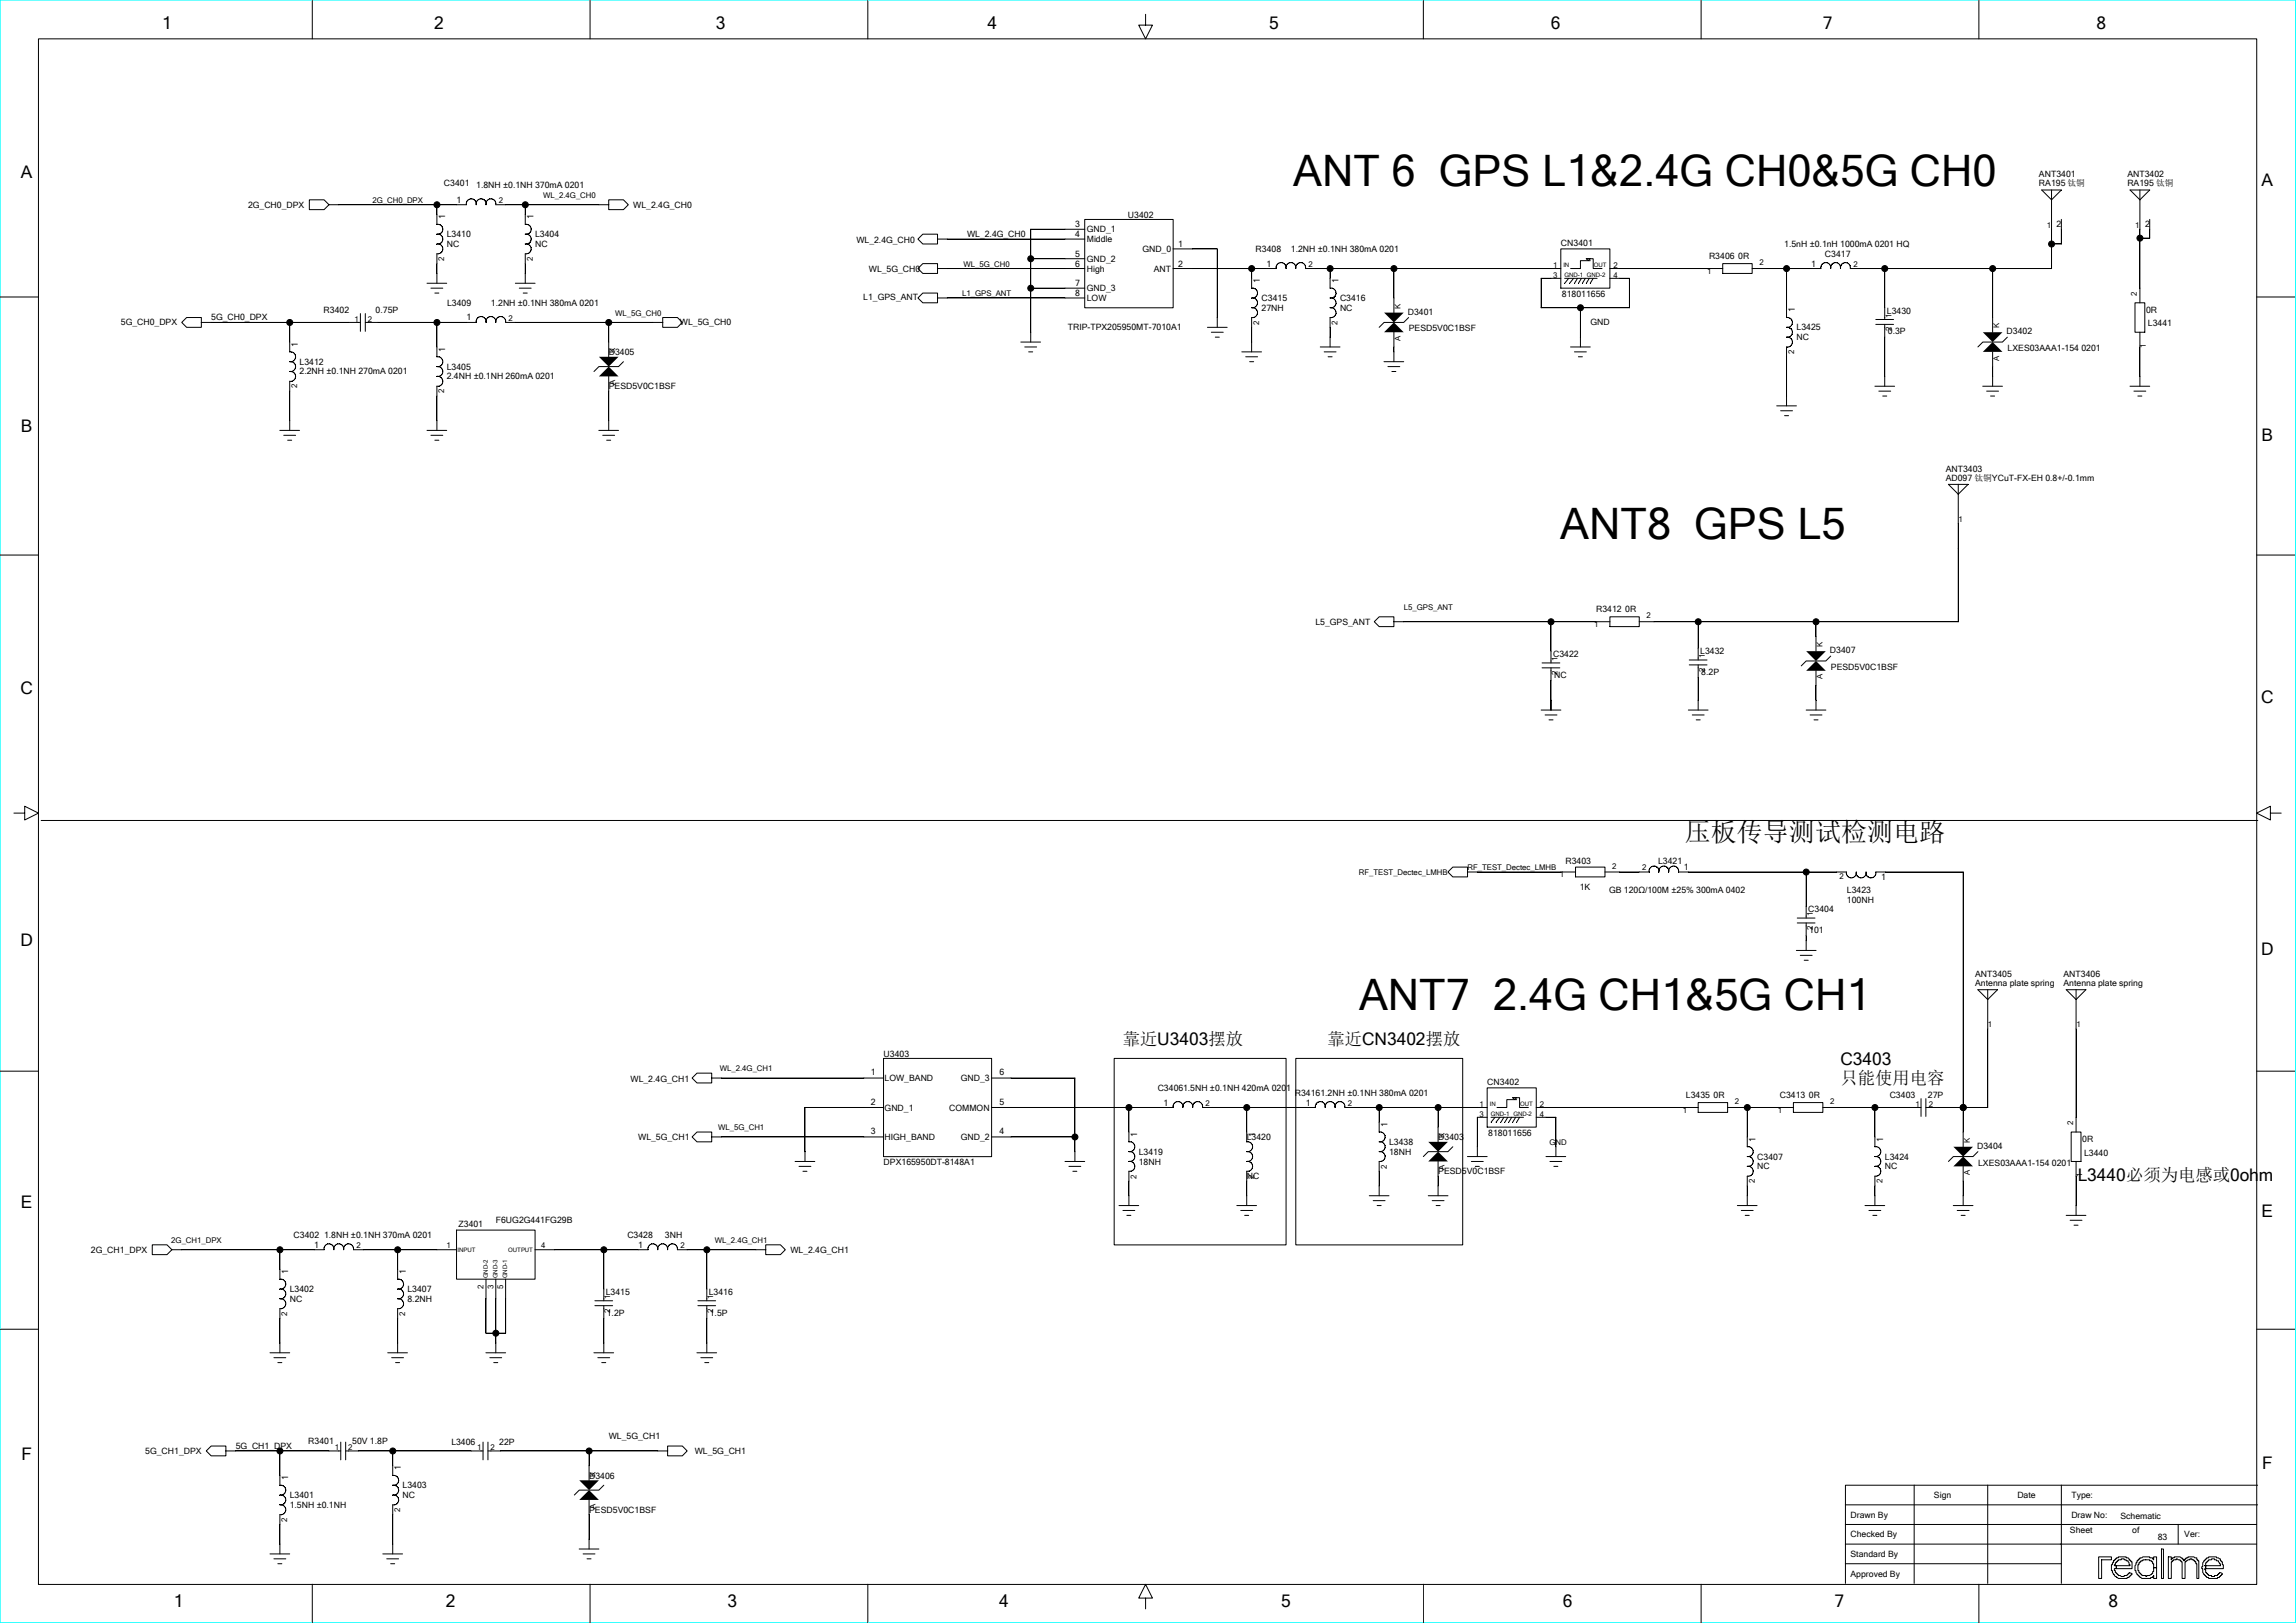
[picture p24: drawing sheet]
<svg xmlns="http://www.w3.org/2000/svg" width="297mm" height="210mm" viewBox="0 0 297 210" stroke-linecap="round" stroke-linejoin="round" font-family="sans-serif">
<defs><g id="words">
<g font-size="5.6">
<text x="167.3" y="24">ANT 6 GPS L1&amp;2.4G CH0&amp;5G CH0</text>
<text x="201.8" y="69.8">ANT8 GPS L5</text>
<text x="175.8" y="130.7">ANT7 2.4G CH1&amp;5G CH1</text>
</g>
<text font-size="3.4" x="218" y="108.8">压板传导测试检测电路</text>
<g font-size="2.2">
<text x="21" y="3.8">1</text>
<text x="56.1" y="3.8">2</text>
<text x="92.6" y="3.8">3</text>
<text x="127.8" y="3.8">4</text>
<text x="164.2" y="3.8">5</text>
<text x="200.6" y="3.8">6</text>
<text x="235.8" y="3.8">7</text>
<text x="271.2" y="3.8">8</text>
<text x="2.7" y="23">A</text>
<text x="292.6" y="24.1">A</text>
<text x="2.7" y="55.9">B</text>
<text x="292.6" y="57">B</text>
<text x="2.6" y="89.8">C</text>
<text x="292.5" y="90.9">C</text>
<text x="2.6" y="122.4">D</text>
<text x="292.5" y="123.5">D</text>
<text x="145.2" y="135.2">靠近U3403摆放</text>
<text x="171.7" y="135.2">靠近CN3402摆放</text>
<text x="238.1" y="137.7">C3403</text>
<text x="238.1" y="140.3">只能使用电容</text>
<text x="268.8" y="152.8">L3440必须为电感或0ohm</text>
<text x="2.7" y="156.3">E</text>
<text x="292.6" y="157.4">E</text>
<text x="2.8" y="188.9">F</text>
<text x="292.6" y="190.1">F</text>
<text x="22.5" y="208">1</text>
<text x="57.7" y="208">2</text>
<text x="94.1" y="208">3</text>
<text x="129.3" y="208">4</text>
<text x="165.7" y="208">5</text>
<text x="202.2" y="208">6</text>
<text x="237.3" y="208">7</text>
<text x="272.7" y="208">8</text>
</g>
<g font-size="1.1">
<text x="263.8" y="22.9">ANT3401</text>
<text x="275.2" y="22.9">ANT3402</text>
<text x="32.1" y="26.9">2G_CH0_DPX</text>
<text x="57.4" y="24.1">C3401</text>
<text x="57.6" y="28.4" transform="rotate(-90 57.6 28.4)">1</text>
<text x="59.1" y="26.2">1</text>
<text x="61.6" y="24.3">1.8NH ±0.1NH 370mA 0201</text>
<text x="69" y="28.4" transform="rotate(-90 69 28.4)">1</text>
<text x="81.9" y="26.9">WL_2.4G_CH0</text>
<text x="139.1" y="29.4">3</text>
<text x="145.9" y="28.1">U3402</text>
<text x="263.8" y="24.1">RA195 钛铜</text>
<text x="266" y="29.4">2</text>
<text x="275.2" y="24.1">RA195 钛铜</text>
<text x="277.5" y="29.4">2</text>
<text x="57.8" y="30.7">L3410</text>
<text x="57.8" y="32">NC</text>
<text x="69.2" y="30.7">L3404</text>
<text x="69.2" y="32">NC</text>
<text x="110.8" y="31.4">WL_2.4G_CH0</text>
<text x="112.4" y="35.1">WL_5G_CH0</text>
<text x="125.1" y="30.7">WL_2.4G_CH0</text>
<text x="139.1" y="34.5">6</text>
<text x="139.1" y="33.2">5</text>
<text x="139.1" y="30.7">4</text>
<text x="140.6" y="30">GND_1</text>
<text x="140.6" y="31.3">Middle</text>
<text x="140.6" y="33.9">GND_2</text>
<text x="140.6" y="35.1">High</text>
<text x="147.8" y="32.6">GND_0</text>
<text x="149.3" y="35.1">ANT</text>
<text x="152.4" y="34.5">2</text>
<text x="152.4" y="32">1</text>
<text x="162.4" y="32.6">R3408</text>
<text x="163.8" y="34.5">1</text>
<text x="167" y="32.6">1.2NH ±0.1NH 380mA 0201</text>
<text x="201.9" y="31.8">CN3401</text>
<text x="221.1" y="33.5">R3406</text>
<text x="224.8" y="33.5">0R</text>
<text x="230.8" y="32">1.5nH ±0.1nH 1000mA 0201 HQ</text>
<text x="234.3" y="34.5">1</text>
<text x="236.1" y="33.2">C3417</text>
<text x="27.3" y="41.5">5G_CH0_DPX</text>
<text x="41.9" y="40.5">R3402</text>
<text x="48.6" y="40.5">0.75P</text>
<text x="57.8" y="39.6">L3409</text>
<text x="60.3" y="41.5">1</text>
<text x="63.5" y="39.6">1.2NH ±0.1NH 380mA 0201</text>
<text x="111.7" y="38.8">L1_GPS_ANT</text>
<text x="139.1" y="38.3">8</text>
<text x="139.1" y="37">7</text>
<text x="140.6" y="37.7">GND_3</text>
<text x="140.6" y="38.9">LOW</text>
<text x="163" y="36.6" transform="rotate(-90 163 36.6)">1</text>
<text x="163.2" y="38.9">C3415</text>
<text x="163.2" y="40.2">27NH</text>
<text x="173.1" y="36.6" transform="rotate(-90 173.1 36.6)">1</text>
<text x="173.3" y="38.9">C3416</text>
<text x="173.3" y="40.2">NC</text>
<text x="182.1" y="40.7">D3401</text>
<text x="202" y="38.4">818011656</text>
<text x="232.2" y="40.4" transform="rotate(-90 232.2 40.4)">1</text>
<text x="244.1" y="40.6">L3430</text>
<text x="277.6" y="40.5">0R</text>
<text x="15.6" y="42.1">5G_CH0_DPX</text>
<text x="38.5" y="44.9" transform="rotate(-90 38.5 44.9)">1</text>
<text x="38.7" y="47.2">L3412</text>
<text x="57.6" y="45.5" transform="rotate(-90 57.6 45.5)">1</text>
<text x="57.8" y="47.8">L3405</text>
<text x="78.7" y="45.9">D3405</text>
<text x="88" y="42.1">WL_5G_CH0</text>
<text x="138.1" y="42.7">TRIP-TPX205950MT-7010A1</text>
<text x="182.2" y="42.9">PESD5V0C1BSF</text>
<text x="205.7" y="42.1">GND</text>
<text x="232.4" y="42.7">L3425</text>
<text x="232.4" y="44">NC</text>
<text x="244.2" y="43.2">0.3P</text>
<text x="259.6" y="43.2">D3402</text>
<text x="259.7" y="45.4">LXES03AAA1-154 0201</text>
<text x="277.9" y="42.2">L3441</text>
<text x="38.7" y="48.5">2.2NH ±0.1NH 270mA 0201</text>
<text x="57.8" y="49.1">2.4NH ±0.1NH 260mA 0201</text>
<text x="78.7" y="50.4">PESD5V0C1BSF</text>
<text x="251.7" y="61">ANT3403</text>
<text x="251.7" y="62.2">AD097 钛铜YCuT-FX-EH 0.8+/-0.1mm</text>
<text x="170.2" y="80.8">L5_GPS_ANT</text>
<text x="206.5" y="79.2">R3412</text>
<text x="210.2" y="79.2">0R</text>
<text x="200.9" y="85">C3422</text>
<text x="201" y="87.7">NC</text>
<text x="219.9" y="84.6">L3432</text>
<text x="220.1" y="87.3">8.2P</text>
<text x="236.7" y="84.5">D3407</text>
<text x="236.8" y="86.7">PESD5V0C1BSF</text>
<text x="202.5" y="111.8">R3403</text>
<text x="214.5" y="111.8">L3421</text>
<text x="217.8" y="112.6">1</text>
<text x="243.3" y="113.9">1</text>
<text x="204.4" y="115.1">1K</text>
<text x="208.1" y="115.5">GB 120Ω/100M ±25% 300mA 0402</text>
<text x="233.9" y="118">C3404</text>
<text x="238.9" y="115.6">L3423</text>
<text x="238.9" y="116.8">100NH</text>
<text x="234" y="120.7">101</text>
<text x="255.5" y="126.4">ANT3405</text>
<text x="255.5" y="127.6">Antenna plate spring</text>
<text x="266.9" y="126.4">ANT3406</text>
<text x="266.9" y="127.6">Antenna plate spring</text>
<text x="114.3" y="136.7">U3403</text>
<text x="81.6" y="140">WL_2.4G_CH1</text>
<text x="112.7" y="142.9">2</text>
<text x="112.7" y="139.1">1</text>
<text x="114.4" y="139.9">LOW_BAND</text>
<text x="114.4" y="143.7">GND_1</text>
<text x="122.8" y="143.7">COMMON</text>
<text x="124.3" y="139.9">GND_3</text>
<text x="129.3" y="142.9">5</text>
<text x="129.3" y="139.1">6</text>
<text x="149.8" y="141.2">C34061.5NH ±0.1NH 420mA 0201</text>
<text x="150.5" y="143.1">1</text>
<text x="167.5" y="141.8">R34161.2NH ±0.1NH 380mA 0201</text>
<text x="168.9" y="143.1">1</text>
<text x="192.4" y="140.4">CN3402</text>
<text x="218.1" y="142">L3435</text>
<text x="221.7" y="142.1">0R</text>
<text x="230.2" y="142">C3413</text>
<text x="234" y="142.1">0R</text>
<text x="244.4" y="142">C3403</text>
<text x="249.4" y="142.1">27P</text>
<text x="82.6" y="147.5">WL_5G_CH1</text>
<text x="112.7" y="146.7">3</text>
<text x="114.4" y="147.5">HIGH_BAND</text>
<text x="124.3" y="147.5">GND_2</text>
<text x="129.3" y="146.7">4</text>
<text x="147.1" y="147.1" transform="rotate(-90 147.1 147.1)">1</text>
<text x="147.3" y="149.4">L3419</text>
<text x="161.3" y="147.5">L3420</text>
<text x="162.3" y="147.1" transform="rotate(-90 162.3 147.1)">1</text>
<text x="179.5" y="145.8" transform="rotate(-90 179.5 145.8)">1</text>
<text x="179.7" y="148.1">L3438</text>
<text x="179.7" y="149.4">18NH</text>
<text x="186" y="147.5">D3403</text>
<text x="192.5" y="147">818011656</text>
<text x="227.1" y="147.7" transform="rotate(-90 227.1 147.7)">1</text>
<text x="243.6" y="147.7" transform="rotate(-90 243.6 147.7)">1</text>
<text x="255.8" y="148.6">D3404</text>
<text x="269.3" y="147.8">0R</text>
<text x="269.6" y="149.5">L3440</text>
<text x="114.3" y="150.7">DPX165950DT-8148A1</text>
<text x="147.3" y="150.7">18NH</text>
<text x="161.3" y="152.6">NC</text>
<text x="186" y="151.9">PESD5V0C1BSF</text>
<text x="227.3" y="151.3">NC</text>
<text x="227.3" y="150">C3407</text>
<text x="243.8" y="150">L3424</text>
<text x="243.8" y="151.3">NC</text>
<text x="255.9" y="150.8">LXES03AAA1-154 0201</text>
<text x="38" y="160.2">C3402</text>
<text x="40.7" y="161.5">1</text>
<text x="41.9" y="160.2">1.8NH ±0.1NH 370mA 0201</text>
<text x="59.3" y="158.8">Z3401</text>
<text x="64.1" y="158.3">F6UG2G441FG29B</text>
<text x="81.2" y="160.2">C3428</text>
<text x="82.6" y="161.5">1</text>
<text x="86" y="160.2">3NH</text>
<text x="11.8" y="162.1">2G_CH1_DPX</text>
<text x="37.3" y="164.9" transform="rotate(-90 37.3 164.9)">1</text>
<text x="37.5" y="167.2">L3402</text>
<text x="52.5" y="164.9" transform="rotate(-90 52.5 164.9)">1</text>
<text x="52.7" y="167.2">L3407</text>
<text x="78.4" y="167.6">L3415</text>
<text x="91.7" y="167.6">L3416</text>
<text x="102.2" y="162.1">WL_2.4G_CH1</text>
<text x="37.5" y="168.5">NC</text>
<text x="52.7" y="168.5">8.2NH</text>
<text x="78.5" y="170.2">1.2P</text>
<text x="91.8" y="170.2">1.5P</text>
<text x="18.8" y="188.1">5G_CH1_DPX</text>
<text x="30.5" y="187.5">5G_CH1_DPX</text>
<text x="37.3" y="191.5" transform="rotate(-90 37.3 191.5)">1</text>
<text x="39.9" y="186.9">R3401</text>
<text x="45.6" y="186.9">50V 1.8P</text>
<text x="51.9" y="190.3" transform="rotate(-90 51.9 190.3)">1</text>
<text x="58.4" y="187">L3406</text>
<text x="64.6" y="187">22P</text>
<text x="76.2" y="191.3">D3406</text>
<text x="78.7" y="186.2">WL_5G_CH1</text>
<text x="89.9" y="188.1">WL_5G_CH1</text>
<text x="37.5" y="193.8">L3401</text>
<text x="37.5" y="195.1">1.5NH ±0.1NH</text>
<text x="52.1" y="192.6">L3403</text>
<text x="52.1" y="193.8">NC</text>
<text x="76.2" y="195.7">PESD5V0C1BSF</text>
<text x="239.4" y="196.4">Drawn By</text>
<text x="250.2" y="193.8">Sign</text>
<text x="261" y="193.8">Date</text>
<text x="267.9" y="193.8">Type:</text>
<text x="267.9" y="196.4">Draw No:</text>
<text x="274.3" y="196.5">Schematic</text>
<text x="239.4" y="198.9">Checked By</text>
<text x="239.4" y="201.5">Standard By</text>
<text x="267.8" y="198.4">Sheet</text>
<text x="275.8" y="198.4">of</text>
<text x="279.1" y="199.3">83</text>
<text x="282.6" y="198.9">Ver:</text>
<text x="239.4" y="204">Approved By</text>
</g>
<g font-size="1">
<text x="48.2" y="26.3">2G_CH0_DPX</text>
<text x="64.5" y="26.3">2</text>
<text x="70.3" y="25.6">WL_2.4G_CH0</text>
<text x="264.8" y="29.6">1</text>
<text x="276.2" y="29.6">1</text>
<text x="57.5" y="33.8" transform="rotate(-90 57.5 33.8)">2</text>
<text x="68.9" y="33.8" transform="rotate(-90 68.9 33.8)">2</text>
<text x="124.6" y="34.5">WL_5G_CH0</text>
<text x="169.3" y="34.5">2</text>
<text x="200.9" y="35.9">3</text>
<text x="200.9" y="34.6">1</text>
<text x="208.7" y="35.9">4</text>
<text x="208.7" y="34.6">2</text>
<text x="220.8" y="35.4">1</text>
<text x="227.6" y="34.3">2</text>
<text x="239.8" y="34.5">2</text>
<text x="45.9" y="41.6">1</text>
<text x="47.6" y="41.6">2</text>
<text x="65.8" y="41.5">2</text>
<text x="79.6" y="40.8">WL_5G_CH0</text>
<text x="124.5" y="38.3">L1_GPS_ANT</text>
<text x="181.2" y="40" transform="rotate(-90 181.2 40)">K</text>
<text x="244.7" y="41.1" transform="rotate(-90 244.7 41.1)">1</text>
<text x="276.4" y="38.2" transform="rotate(-90 276.4 38.2)">2</text>
<text x="79.6" y="45.7" transform="rotate(-90 79.6 45.7)">K</text>
<text x="162.9" y="42" transform="rotate(-90 162.9 42)">2</text>
<text x="173" y="42" transform="rotate(-90 173 42)">2</text>
<text x="181.2" y="44.1" transform="rotate(-90 181.2 44.1)">A</text>
<text x="232.1" y="45.8" transform="rotate(-90 232.1 45.8)">2</text>
<text x="244.7" y="42.8" transform="rotate(-90 244.7 42.8)">2</text>
<text x="258.6" y="46.7" transform="rotate(-90 258.6 46.7)">A</text>
<text x="258.6" y="42.5" transform="rotate(-90 258.6 42.5)">K</text>
<text x="277.6" y="45" transform="rotate(-90 277.6 45)">1</text>
<text x="38.4" y="50.3" transform="rotate(-90 38.4 50.3)">2</text>
<text x="57.5" y="50.9" transform="rotate(-90 57.5 50.9)">2</text>
<text x="79.6" y="49.8" transform="rotate(-90 79.6 49.8)">A</text>
<text x="253.3" y="67.5">1</text>
<text x="181.6" y="78.9">L5_GPS_ANT</text>
<text x="206.2" y="81.2">1</text>
<text x="213" y="80">2</text>
<text x="235.8" y="83.8" transform="rotate(-90 235.8 83.8)">K</text>
<text x="201.5" y="87.3" transform="rotate(-90 201.5 87.3)">2</text>
<text x="201.5" y="85.6" transform="rotate(-90 201.5 85.6)">1</text>
<text x="220.5" y="86.9" transform="rotate(-90 220.5 86.9)">2</text>
<text x="220.5" y="85.2" transform="rotate(-90 220.5 85.2)">1</text>
<text x="235.8" y="87.9" transform="rotate(-90 235.8 87.9)">A</text>
<text x="175.8" y="113.3">RF_TEST_Dectec_LMHB</text>
<text x="189.8" y="112.6">RF_TEST_Dectec_LMHB</text>
<text x="201.8" y="113.5">1</text>
<text x="208.6" y="112.4">2</text>
<text x="212.4" y="112.6">2</text>
<text x="237.9" y="113.7">2</text>
<text x="234.5" y="118.6" transform="rotate(-90 234.5 118.6)">1</text>
<text x="234.5" y="120.3" transform="rotate(-90 234.5 120.3)">2</text>
<text x="257.2" y="132.9">1</text>
<text x="268.6" y="132.9">1</text>
<text x="93.1" y="138.6">WL_2.4G_CH1</text>
<text x="156" y="143.1">2</text>
<text x="174.4" y="143.1">2</text>
<text x="191.4" y="143.2">1</text>
<text x="199.2" y="143.2">2</text>
<text x="224.4" y="142.9">2</text>
<text x="236.7" y="142.9">2</text>
<text x="247.8" y="143.2">1</text>
<text x="249.5" y="143.2">2</text>
<text x="92.9" y="146.3">WL_5G_CH1</text>
<text x="186.9" y="147.3" transform="rotate(-90 186.9 147.3)">K</text>
<text x="191.4" y="144.5">3</text>
<text x="199.2" y="144.5">4</text>
<text x="200.4" y="148.2">GND</text>
<text x="217.7" y="144">1</text>
<text x="230" y="144">1</text>
<text x="254.8" y="147.9" transform="rotate(-90 254.8 147.9)">K</text>
<text x="268.2" y="145.6" transform="rotate(-90 268.2 145.6)">2</text>
<text x="147" y="152.5" transform="rotate(-90 147 152.5)">2</text>
<text x="162.2" y="152.5" transform="rotate(-90 162.2 152.5)">2</text>
<text x="179.4" y="151.2" transform="rotate(-90 179.4 151.2)">2</text>
<text x="186.9" y="151.4" transform="rotate(-90 186.9 151.4)">A</text>
<text x="227" y="153.1" transform="rotate(-90 227 153.1)">2</text>
<text x="243.5" y="153.1" transform="rotate(-90 243.5 153.1)">2</text>
<text x="254.8" y="152.1" transform="rotate(-90 254.8 152.1)">A</text>
<text x="269.3" y="152.3" transform="rotate(-90 269.3 152.3)">1</text>
<text x="22.2" y="160.8">2G_CH1_DPX</text>
<text x="46.1" y="161.5">2</text>
<text x="57.7" y="161.5">1</text>
<text x="70" y="161.5">4</text>
<text x="88" y="161.5">2</text>
<text x="92.5" y="160.8">WL_2.4G_CH1</text>
<text x="62.6" y="166.8" transform="rotate(-90 62.6 166.8)">2</text>
<text x="63.8" y="166.8" transform="rotate(-90 63.8 166.8)">3</text>
<text x="65.1" y="166.8" transform="rotate(-90 65.1 166.8)">5</text>
<text x="37.2" y="170.3" transform="rotate(-90 37.2 170.3)">2</text>
<text x="52.4" y="170.3" transform="rotate(-90 52.4 170.3)">2</text>
<text x="78.9" y="169.8" transform="rotate(-90 78.9 169.8)">2</text>
<text x="78.9" y="168.1" transform="rotate(-90 78.9 168.1)">1</text>
<text x="92.3" y="169.8" transform="rotate(-90 92.3 169.8)">2</text>
<text x="92.3" y="168.1" transform="rotate(-90 92.3 168.1)">1</text>
<text x="43.3" y="187.6">1</text>
<text x="45" y="187.6">2</text>
<text x="61.7" y="187.6">1</text>
<text x="63.5" y="187.6">2</text>
<text x="77" y="191.1" transform="rotate(-90 77 191.1)">K</text>
<text x="37.2" y="196.9" transform="rotate(-90 37.2 196.9)">2</text>
<text x="51.8" y="195.7" transform="rotate(-90 51.8 195.7)">2</text>
<text x="77" y="195.2" transform="rotate(-90 77 195.2)">A</text>
</g>
<g font-size=".8">
<text x="202.2" y="34.5">IN</text>
<text x="202.4" y="35.8">GND-1 GND-2</text>
<text x="206.2" y="34.5">OUT</text>
<text x="192.7" y="143.1">IN</text>
<text x="196.6" y="143.1">OUT</text>
<text x="192.8" y="144.3">GND-1 GND-2</text>
<text x="59.2" y="162">INPUT</text>
<text x="65.8" y="162">OUTPUT</text>
<text x="63.1" y="165.4" transform="rotate(-90 63.1 165.4)">GND-2</text>
<text x="64.4" y="165.4" transform="rotate(-90 64.4 165.4)">GND-3</text>
<text x="65.6" y="165.4" transform="rotate(-90 65.6 165.4)">GND-1</text>
</g>
</g></defs>
<path d="M0 0h296.9v210h-296.9z" fill="none" stroke="#0ff" stroke-width=".13"/>
<g fill="none" stroke="#000" stroke-width=".13">
<path d="M5 5h286.9v200h-286.9zM40.4 .1v4.9M76.3 .1v4.9M112.3 .1v4.9M148.2 1.9v1.3h.9l-.9 1.8-.9-1.8h.9M184.1 .1v4.9M220 .1v4.9M256 .1v4.9M0 38.4h5M40 25.9h1.9l.7 .6-.7 .6h-1.9zM42.5 26.5h17.8M55.2 36.7h2.6"/>
<path d="M55.7 37.3h1.6M56.3 37.9h.5M56.5 26.5v2.5a.64 .64 0 0 1 .8 .7 .64 .64 0 0 1-.8 .6 .65 .65 0 0 1 .8 .6 .65 .65 0 0 1-.8 .7 .65 .65 0 0 1 .8 .6 .65 .65 0 0 1-.8 .6v3.9M60.3 26.5a.65 .65 0 0 1 .7-.8 .65 .65 0 0 1 .6 .8 .65 .65 0 0 1 .6-.8 .65 .65 0 0 1 .7 .8 .64 .64 0 0 1 .6-.8 .64 .64 0 0 1 .6 .8h14.7M66.7 36.7h2.5M67.2 37.3h1.5M67.7 37.9h.5M67.9 26.5v2.5a.64 .64 0 0 1 .8 .7 .64 .64 0 0 1-.8 .6 .65 .65 0 0 1 .8 .6 .65 .65 0 0 1-.8 .7 .65 .65 0 0 1 .8 .6 .65 .65 0 0 1-.8 .6v3.9M78.7 25.9h1.9l.7 .6-.7 .6h-1.9zM119.4 37.9h1.9v1.3h-1.9l-.7-.6zM119.4 30.3h1.9v1.3h-1.9l-.7-.7zM119.4 34.1h1.9v1.3h-1.9l-.7-.7z"/>
<path d="M121.3 38.6h19M121.3 30.9h19M121.3 34.7h19M133.3 37.3h7M133.3 33.5h7M140.3 28.4h11.5v11.4h-11.5zM140.3 29.7h-7v14.6M151.7 34.7h13.4a.64 .64 0 0 1 .6-.7 .64 .64 0 0 1 .6 .7 .65 .65 0 0 1 .7-.7 .65 .65 0 0 1 .6 .7 .64 .64 0 0 1 .6-.7 .64 .64 0 0 1 .7 .7h33M151.7 32.2h5.8v10.2M161.9 34.7v2.6a.65 .65 0 0 1 .8 .6 .65 .65 0 0 1-.8 .7 .64 .64 0 0 1 .8 .5 .64 .64 0 0 1-.6 .7M162 39.8h-.1a.64 .64 0 0 1 .8 .6 .64 .64 0 0 1-.8 .7v4.4M172.1 34.7v2.6a.65 .65 0 0 1 .7 .6 .65 .65 0 0 1-.7 .7 .64 .64 0 0 1 .7 .5 .64 .64 0 0 1-.6 .7"/>
<path d="M172.1 39.8a.64 .64 0 0 1 .7 .6 .64 .64 0 0 1-.7 .7v3.8M180.3 34.7v5.8M199.3 36h2.6M199.4 36v3.8M201.9 32.2h6.3v5.1h-6.3zM202.4 36h4.2M202.9 36l-.5 .7M203.5 36l-.5 .7M204.1 36l-.4 .7M204.4 39.8v5.1M204.6 36l-.4 .7M205.1 36l-.4 .7"/>
<path d="M205.2 33.5h.5l-.2 .2zM205.2 33.5h.9v1.2h1.1M205.6 36l-.4 .7M205.7 33.7h-1.3v1h-1.2M206.1 36l-.4 .7M208.2 34.7h14.7M208.2 36h2.6v3.8h-11.5M222.8 34.1h3.9v1.3h-3.9zM231.1 34.7v6.4M243.8 34.7v6.6M257.8 34.7v8.3M264.1 24.6h2.5l-1.2 1.3z"/>
<path d="M265.4 31.6h1.2M265.4 24.6v10.2M265.4 34.7h-26a.65 .65 0 0 0-.7-.7 .65 .65 0 0 0-.6 .7 .65 .65 0 0 0-.7-.7 .65 .65 0 0 0-.6 .7 .64 .64 0 0 0-.6-.7 .64 .64 0 0 0-.6 .7h-9M266.6 28.4v3.2M275.5 24.6h2.6l-1.3 1.3zM276.2 39.2h1.2v3.8h-1.2zM276.8 24.6v14.6M278.1 28.4v2.4h-1.3M291.9 38.4h5M23.5 41.7l.6-.6h1.9v1.3h-1.9zM26 41.7h20.6M36.2 55.7h2.5"/>
<path d="M36.7 56.3h1.5M37.2 57h.5M37.5 41.7v3.8a.64 .64 0 0 1 .7 .7 .64 .64 0 0 1-.7 .6 .65 .65 0 0 1 .7 .6 .65 .65 0 0 1-.7 .7 .65 .65 0 0 1 .7 .6 .65 .65 0 0 1-.7 .6M37.5 49.3v6.4M46.6 40.6v2.3M47.3 41.7h14.3a.64 .64 0 0 1 .6-.7 .64 .64 0 0 1 .7 .7 .65 .65 0 0 1 .6-.7 .65 .65 0 0 1 .6 .7 .65 .65 0 0 1 .7-.7 .65 .65 0 0 1 .6 .7h20.3M47.3 40.6v2.3M55.2 55.7h2.6M55.7 56.3h1.6M56.3 57h.5M56.5 41.7v4.5a.64 .64 0 0 1 .8 .6 .64 .64 0 0 1-.8 .6 .65 .65 0 0 1 .8 .7 .65 .65 0 0 1-.8 .6 .65 .65 0 0 1 .8 .6 .65 .65 0 0 1-.8 .7v5.7M77.5 55.7h2.5"/>
<path d="M78 56.3h1.5M78.5 57h.5M78.7 41.7v4.5M78.7 48.7v7M80.6 46.8l-.6 .6h-2.5l-.7 .7M85.7 41.1h1.9l.7 .6-.7 .7h-1.9zM132 44.3h2.6M132.6 44.9h1.5M133.1 45.5h.5M156.2 42.4h2.5M156.7 43h1.5M157.2 43.6h.5"/>
<path d="M160.6 45.5h2.6M161.1 46.2h1.6M161.6 46.8h.6M170.8 44.9h2.5M171.3 45.5h1.5M171.8 46.2h.5M179 46.8h2.6M179.5 47.4h1.6M180 48.1h.6M180.3 43v3.8M182.2 41.1l-.6 .6h-2.6l-.6 .7M203.2 44.9h2.5"/>
<path d="M203.7 45.5h1.5M204.2 46.2h.5M229.8 52.5h2.6M230.3 53.1h1.6M230.8 53.8h.6M231.1 41.1a.65 .65 0 0 1 .8 .6 .65 .65 0 0 1-.8 .7 .65 .65 0 0 1 .8 .6 .65 .65 0 0 1-.8 .6 .64 .64 0 0 1 .8 .7 .64 .64 0 0 1-.8 .6v7.6M242.5 50h2.6M242.6 42h2.3M242.6 41.3h2.3M243 50.6h1.6M243.5 51.2h.6M243.8 42v8"/>
<path d="M256.5 50h2.5M257 50.6h1.5M257.5 51.2h.5M257.8 45.5v4.5M259.7 43.6l-.7 .7h-2.5l-.6 .6M275.5 50h2.6M276 50.6h1.6M276.5 51.2h.6M276.8 43v7M0 71.8h5M208.2 79.8h3.8v1.3h-3.8zM252 62.7h2.6l-1.3 1.2-1.3-1.2"/>
<path d="M253.3 62.7v17.7h-41.3M291.9 71.8h5M177.8 80.4l.6-.6h1.9v1.3h-1.9zM180.3 80.4h28M199.4 91.9h2.5M199.5 86.4h2.3M199.5 85.8h2.3M199.9 92.5h1.5M200.4 93.1h.5M200.6 80.4v5.4M200.6 86.4v5.5M218.4 91.9h2.5"/>
<path d="M218.5 86h2.3M218.5 85.4h2.3M218.9 92.5h1.5M219.4 93.1h.5M219.7 80.4v5M219.7 86v5.9M233.6 91.9h2.6M234.1 92.5h1.6M234.7 93.1h.5M234.9 80.4v3.9M234.9 86.8v5.1M236.8 84.9l-.6 .6h-2.6l-.6 .7"/>
<path d="M1.8 105.2h1.4v-.9l1.8 .9-1.8 .9v-.9M5.3 106.2h286.8M187.3 112.8l.6-.6h1.9v1.3h-1.9zM189.8 112.8h14M203.8 112.2h3.8v1.3h-3.8zM207.6 112.8h5.7M213.3 112.8a.65 .65 0 0 1 .7-.7 .65 .65 0 0 1 .6 .7 .65 .65 0 0 1 .6-.7 .65 .65 0 0 1 .7 .7 .64 .64 0 0 1 .6-.7 .64 .64 0 0 1 .6 .7h21.8a.64 .64 0 0 0 .6 .8 .64 .64 0 0 0 .6-.8 .65 .65 0 0 0 .6 .8 .65 .65 0 0 0 .7-.8 .65 .65 0 0 0 .6 .8 .65 .65 0 0 0 .7-.8M232.5 119.4h2.3M232.5 118.8h2.3M233.6 119.4v3.6M233.6 112.8v6M242.6 112.8h11.3v35.6"/>
<path d="M293.7 105.2v-.9l-1.8 .9 1.8 .9v-.9h1.4M0 138.6h5M89.5 139.5l.7-.6h1.9v1.2h-1.9zM92.1 139.5h22.2M114.3 136.9h14v12.8h-14zM128.2 139.5h10.8v10.8M144.1 136.9h22.3v24.2h-22.3zM167.6 136.9h21.6v24.2h-21.6zM232.4 123h2.5M232.9 123.6h1.5M233.4 124.2h.5M255.8 128.1h2.6l-1.3 1.2-1.2-1.2"/>
<path d="M257.1 128v15.3h-8M267.3 128.1h2.5l-1.2 1.2zM268.6 128v18.5M291.9 138.6h5M59.1 159.2h10.1v6.3h-10.1zM89.5 147.1l.7-.6h1.9v1.2h-1.9zM92.1 147.1h22.2M102.8 150.3h2.6M103.4 150.9h1.5M103.9 151.6h.5M114.3 143.3h-10.2v7M128.2 143.3h23.6"/>
<path d="M128.2 147.1h10.8M137.8 150.3h2.5M138.3 150.9h1.5M138.8 151.6h.5M144.7 156h2.6M145.3 156.6h1.5M145.8 157.3h.5M146 143.3v4.4a.65 .65 0 0 1 .8 .7 .65 .65 0 0 1-.8 .6 .65 .65 0 0 1 .8 .6 .65 .65 0 0 1-.8 .7 .65 .65 0 0 1 .8 .6 .65 .65 0 0 1-.8 .7v4.4M151.7 143.3a.65 .65 0 0 1 .7-.8 .65 .65 0 0 1 .6 .8 .65 .65 0 0 1 .6-.8 .65 .65 0 0 1 .7 .8 .64 .64 0 0 1 .6-.8 .64 .64 0 0 1 .6 .8h14.7M160 156h2.5M160.5 156.6h1.5M161 157.3h.5"/>
<path d="M161.3 143.3v4.5a.64 .64 0 0 1 .7 .5 .64 .64 0 0 1-.6 .7M161.5 150.3h-.2a.64 .64 0 0 1 .7 .5 .64 .64 0 0 1-.6 .8M161.5 151.6h-.2v4.4M161.5 149h-.2a.64 .64 0 0 1 .7 .6 .64 .64 0 0 1-.6 .7M177.1 154.7h2.6M177.6 155.4h1.6M178.1 156h.6M178.4 143.3v3.2M178.4 146.5a.64 .64 0 0 1 .8 .5 .64 .64 0 0 1-.6 .7M178.6 150.3h-.2v4.4M178.6 149h-.2a.64 .64 0 0 1 .8 .6 .64 .64 0 0 1-.6 .7M178.6 147.7h-.2a.64 .64 0 0 1 .8 .6 .64 .64 0 0 1-.6 .7"/>
<path d="M184.8 154.7h2.5M185.3 155.4h1.5M185.8 156h.5M186 143.3v4.5M186 150.3v4.4M187.9 148.4l-.6 .6h-2.5l-.7 .6M189.8 149.6h2.6M190.3 150.3h1.6M190.8 150.9h.6M192.4 140.8h6.3v5h-6.3zM192.4 144.6h-1.3v5M192.4 143.3h-18.5a.64 .64 0 0 0-.6-.8 .64 .64 0 0 0-.6 .8 .65 .65 0 0 0-.6-.8 .65 .65 0 0 0-.7 .8 .65 .65 0 0 0-.6-.8 .65 .65 0 0 0-.7 .8"/>
<path d="M192.9 144.6h4.2M193.4 144.6l-.5 .6M194 144.6l-.5 .6M194.5 144.6l-.3 .6M195 144.6l-.3 .6M195.5 144.6l-.3 .6M195.7 142l.2 .3 .3-.3M195.7 142h.9v1.3h1.1M195.7 142h.5M196.1 144.6l-.4 .6M196.2 142.3h-1.3v1h-1.3M196.6 144.6l-.4 .6"/>
<path d="M198.7 144.6h2.6v5M198.7 143.3h21M200 149.6h2.5M200.5 150.3h1.5M201 150.9h.5M219.7 142.7h3.8v1.2h-3.8zM223.5 143.3h8.5M224.7 156h2.6M225.2 156.6h1.6M225.8 157.3h.5M226 148.4a.65 .65 0 0 1 .8 .6 .65 .65 0 0 1-.8 .6 .65 .65 0 0 1 .8 .7 .65 .65 0 0 1-.8 .6 .65 .65 0 0 1 .8 .7 .65 .65 0 0 1-.8 .6v3.8M226 143.3v5.1"/>
<path d="M232 142.7h3.8v1.2h-3.8zM235.8 143.3h12.7M241.2 156h2.6M241.8 156.6h1.5M242.3 157.3h.5M242.5 148.4a.65 .65 0 0 1 .8 .6 .65 .65 0 0 1-.8 .6 .65 .65 0 0 1 .8 .7 .65 .65 0 0 1-.8 .6 .65 .65 0 0 1 .8 .7 .65 .65 0 0 1-.8 .6v3.8M242.5 143.3v5.1M248.5 142.2v2.3M249.1 142.2v2.3M252.7 156h2.5M253.2 156.6h1.5M253.7 157.3h.5"/>
<path d="M253.9 150.9v5.1M255.9 149l-.7 .6h-2.5l-.7 .7M267.3 157.3h2.5M267.8 157.9h1.5M267.9 146.5h1.3v3.8h-1.3zM268.3 158.5h.5M268.6 150.3v7M0 172h5M19.7 161.1h1.9l.6 .6-.6 .6h-1.9zM22.2 161.7h19.7M34.9 175h2.6M35.4 175.7h1.6"/>
<path d="M35.9 176.3h.6M36.2 161.7v3.8a.64 .64 0 0 1 .8 .7 .64 .64 0 0 1-.8 .6 .65 .65 0 0 1 .8 .6 .65 .65 0 0 1-.8 .7 .65 .65 0 0 1 .8 .6 .65 .65 0 0 1-.8 .6v5.7M43.2 161.5v.2a.64 .64 0 0 1 .5-.8 .64 .64 0 0 1 .8 .6M43.2 161.5a.64 .64 0 0 0-.7-.6 .64 .64 0 0 0-.6 .8M44.5 161.5v.2a.64 .64 0 0 1 .5-.8 .64 .64 0 0 1 .7 .6M45.7 161.5v.2h13.4M50.2 175h2.5M50.7 175.7h1.5M51.2 176.3h.5M51.4 161.7v3.8a.64 .64 0 0 1 .8 .7 .64 .64 0 0 1-.8 .6 .65 .65 0 0 1 .8 .6 .65 .65 0 0 1-.8 .7 .65 .65 0 0 1 .8 .6 .65 .65 0 0 1-.8 .6v5.7M62.9 175h2.5M62.9 165.5v7h2.5v-7"/>
<path d="M63.4 175.7h1.5M63.9 176.3h.5M64.1 165.5v9.5M76.8 175h2.6M77 168.9h2.2M77 168.3h2.2M77.3 175.7h1.6M77.8 176.3h.6M78.1 161.7v6.6M78.1 168.9v6.1M85.1 161.5a.64 .64 0 0 0-.7-.6 .64 .64 0 0 0-.6 .8h-14.6M85.1 161.5v.2a.64 .64 0 0 1 .5-.8 .64 .64 0 0 1 .8 .6"/>
<path d="M86.4 161.5v.2a.64 .64 0 0 1 .5-.8 .64 .64 0 0 1 .7 .6M87.6 161.7h11.5M87.6 161.5v.2M90.1 175h2.6M90.3 168.9h2.3M90.3 168.3h2.3M90.7 175.7h1.5M91.2 176.3h.5M91.4 161.7v6.6M91.4 168.9v6.1M99 161.1h2l.6 .6-.6 .6h-2zM291.9 172h5"/>
<path d="M26.7 187.7l.6-.6h1.9v1.3h-1.9zM29.2 187.7h14.9M36.2 192.2a.65 .65 0 0 1 .8 .6 .65 .65 0 0 1-.8 .6 .65 .65 0 0 1 .8 .7 .65 .65 0 0 1-.8 .6 .64 .64 0 0 1 .8 .6 .64 .64 0 0 1-.8 .7v5.1M36.2 187.7v4.5M44.1 186.6v2.3M44.7 187.7h17.8M44.7 186.6v2.3M50.8 187.7v3.2a.64 .64 0 0 1 .8 .6 .64 .64 0 0 1-.8 .7 .65 .65 0 0 1 .8 .6 .65 .65 0 0 1-.8 .6 .65 .65 0 0 1 .8 .7 .65 .65 0 0 1-.8 .6v6.4M62.5 186.6v2.3M63.1 187.7h23.3M63.1 186.6v2.3M76.2 187.7v3.8"/>
<path d="M76.2 194.1v6.3M78.1 192.2l-.6 .6h-2.6l-.6 .6M86.4 187.1h1.9l.6 .6-.6 .7h-1.9zM238.7 194.7h53.3M238.7 199.8h53.2M238.7 197.3h53.2M247.6 192.2v12.7M257.1 192.2v12.7M266.6 192.2v12.7M281.8 197.2v2.6M292 192.2h-53.3v12.7M34.9 201.1h2.6"/>
<path d="M35.4 201.7h1.6M35.9 202.3h.6M40.4 205v5M49.5 201.1h2.6M50 201.7h1.6M50.5 202.3h.6M74.9 200.4h2.6M75.4 201.1h1.6M75.9 201.7h.6M76.3 205v5M112.3 205v5M148.2 206.8h.9l-.9-1.8-.9 1.8h.9v1.4"/>
<path d="M184.1 205v5M220 205v5M238.7 202.3h27.9M256 205v5M271.5 201.4h1.6v.4h-1.2v2.4h-.4zM273.6 201.7h.2v-.1h.2v-.2h1v.2h.3l.1 .2h.1v.2l.3 .1v.9h-2v-.4h1.7v-.1h-.1l-.1-.5-.5-.2v-.1l-.8 .1-.1 .3-.3 .1v.3h-.1v.1h.3v.4h-.3v.2h.1v.3h.2v.1l.2 .1v.2l.8 .1v-.1h.4l.1-.3h.1v-.1l.4 .1v.1l-.3 .2-.1 .2h-.2v.1h-1.2l-.2-.1v-.1h-.2l-.1-.3h-.1l-.1-.5h-.2v-.7h.2l.1-.5h.1zM276.6 201.8h.1l.1-.2h.3l.1-.2h.9v.2h.4l.1 .2v-.4h.4v1.4h-.4v-.5h-.1v-.2h-.2v-.1h-.2v-.2h-.9v.2h-.3v.1l-.2 .1v.3h-.1v.7h.1v.3l.2 .1 .2 .3h.5v.1h.1v-.1h.4l.2-.2v-.1h.2v-.3h.1v-.5h.4v1.4h-.4v-.3v.1h-.1v.1h-.3v.1h-1.1l-.3-.1-.1-.2h-.1v-.2h-.2l-.1-.4a1.02 1.02 0 0 1 0-1zM279.6 200.4h.3v3.8h-.3zM280.5 201.4h.4v.4l.1-.2h.3v-.2h.7l.3 .2v.1h.1l.1 .3v-.2l.3-.1v-.1h.2v-.2h.8l.1 .2h.3v.2l.2 .2v2.2h-.2v-1.9h-.2v-.2h-.1v-.1h-.1v-.2h-.3v-.1h-.2v.1h-.3l-.2 .2v.1h-.2v2.1h-.3v-2.1l-.3-.1v-.2h-.2l-.2-.1h-.1v.1h-.4v.2l-.2 .1v2.1h-.4zM285.1 202h.1v-.2l.2-.1v-.1h.3v-.2h1v.2l.5 .1v.3l.3 .1v.4h.1v.5h-2.3v-.4h1.9v-.3h-.1l-.1-.3h-.3v-.2h-.2v-.1h-.4v.1h-.4l-.1 .3-.3 .1v.4h-.1h.1v.4h-.1v.1h.1v.4h.1v.1h.2l.1 .3h.4v.1l.7-.1 .2-.3h.1v-.1l.4 .1v.1h-.2v.2h-.1l-.1 .2h-.3v.1h-1.1v-.1h-.3l-.1-.2h-.1v-.2h-.1l-.2-.2v-.5h-.1z"/>
<circle cx="56.5" cy="26.5" r=".39"/>
<circle cx="68" cy="26.5" r=".39"/>
<circle cx="133.3" cy="33.5" r=".39"/>
<circle cx="133.3" cy="37.3" r=".39"/>
<circle cx="161.9" cy="34.8" r=".39"/>
<circle cx="172.1" cy="34.8" r=".39"/>
<circle cx="180.3" cy="34.8" r=".39"/>
<circle cx="204.4" cy="39.8" r=".39"/>
<circle cx="231.1" cy="34.8" r=".39"/>
<circle cx="243.8" cy="34.8" r=".39"/>
<circle cx="257.8" cy="34.8" r=".39"/>
<circle cx="265.4" cy="31.6" r=".39"/>
<circle cx="276.8" cy="30.8" r=".39"/>
<circle cx="37.5" cy="41.7" r=".39"/>
<circle cx="56.5" cy="41.7" r=".39"/>
<circle cx="78.7" cy="41.7" r=".39"/>
<circle cx="200.6" cy="80.4" r=".39"/>
<circle cx="219.7" cy="80.4" r=".39"/>
<circle cx="234.9" cy="80.4" r=".39"/>
<circle cx="233.6" cy="112.8" r=".39"/>
<circle cx="139" cy="147.1" r=".39"/>
<circle cx="146" cy="143.3" r=".39"/>
<circle cx="161.3" cy="143.3" r=".39"/>
<circle cx="178.4" cy="143.3" r=".39"/>
<circle cx="186" cy="143.3" r=".39"/>
<circle cx="226" cy="143.3" r=".39"/>
<circle cx="242.5" cy="143.3" r=".39"/>
<circle cx="254" cy="143.3" r=".39"/>
<circle cx="36.2" cy="161.7" r=".39"/>
<circle cx="51.4" cy="161.7" r=".39"/>
<circle cx="64.1" cy="172.5" r=".39"/>
<circle cx="78.1" cy="161.7" r=".39"/>
<circle cx="91.4" cy="161.7" r=".39"/>
<circle cx="36.2" cy="187.7" r=".39"/>
<circle cx="50.8" cy="187.7" r=".39"/>
<circle cx="76.2" cy="187.7" r=".39"/>
</g>
<g fill="#000">
<path d="M77.5 46.2h2.5l-1.3 1.2zM78.7 47.4l1.3 1.3h-2.5zM179 40.4h2.6l-1.3 1.3zM180.3 41.7l1.3 1.3h-2.6zM256.5 43h2.5l-1.2 1.3zM256.5 45.5l1.3-1.2 1.2 1.2zM233.6 84.3h2.6l-1.3 1.2zM234.9 85.5l1.3 1.3h-2.6zM184.8 147.7h2.5l-1.3 1.3zM186 149l1.3 1.3h-2.5zM252.7 148.4h2.5l-1.3 1.2zM253.9 149.6l1.3 1.3h-2.5z"/>
<path d="M74.9 191.5h2.6l-1.3 1.3zM74.9 194.1l1.3-1.3 1.3 1.3z"/>
<path d="M56.5 34.1v1.3z" fill-rule="evenodd"/>
<path d="M56.5 26.5v1.3z" fill-rule="evenodd"/>
<path d="M67.9 34.1v1.3z" fill-rule="evenodd"/>
<path d="M67.9 26.5v1.3z" fill-rule="evenodd"/>
<path d="M161.9 34.7v1.3z" fill-rule="evenodd"/>
<path d="M161.9 34.7h1.9z" fill-rule="evenodd"/>
<path d="M170.1 34.7h2z" fill-rule="evenodd"/>
<path d="M172.1 34.7v1.3z" fill-rule="evenodd"/>
<path d="M199.4 36h1.2z" fill-rule="evenodd"/>
<path d="M209.5 36h1.3z" fill-rule="evenodd"/>
<path d="M265.4 29.7v1.9z" fill-rule="evenodd"/>
<path d="M266.6 29.7v1.9z" fill-rule="evenodd"/>
<path d="M265.4 31.6h1.2z" fill-rule="evenodd"/>
<path d="M276.8 29.7v1.1z" fill-rule="evenodd"/>
<path d="M278.1 29.7v1.1z" fill-rule="evenodd"/>
<path d="M276.8 30.8h1.3z" fill-rule="evenodd"/>
<path d="M161.9 42.4v1.9z" fill-rule="evenodd"/>
<path d="M172.1 42.4v1.2z" fill-rule="evenodd"/>
<path d="M180.3 44.9v.6z" fill-rule="evenodd"/>
<path d="M257.8 47.4v1.3z" fill-rule="evenodd"/>
<path d="M200.6 90.6v1.3z" fill-rule="evenodd"/>
<path d="M234.9 88.7v1.9z" fill-rule="evenodd"/>
<path d="M234.9 80.4v1.9z" fill-rule="evenodd"/>
<path d="M233.6 121.1v.6z" fill-rule="evenodd"/>
<path d="M139 147.1v1.9z" fill-rule="evenodd"/>
<path d="M146 152.8v1.9z" fill-rule="evenodd"/>
<path d="M161.3 152.8v1.9z" fill-rule="evenodd"/>
<path d="M178.4 151.6v1.8z" fill-rule="evenodd"/>
<path d="M178.4 143.3v1.9z" fill-rule="evenodd"/>
<path d="M186 152.2v1.2z" fill-rule="evenodd"/>
<path d="M186 143.3h1.9z" fill-rule="evenodd"/>
<path d="M200 144.6h1.3z" fill-rule="evenodd"/>
<path d="M225.4 143.3h.6z" fill-rule="evenodd"/>
<path d="M226 153.4v1.3z" fill-rule="evenodd"/>
<path d="M242.5 153.4v1.3z" fill-rule="evenodd"/>
<path d="M253.9 152.8v1.9z" fill-rule="evenodd"/>
<path d="M62.9 172.5h1.2z" fill-rule="evenodd"/>
<path d="M64.1 172.5v1.3z" fill-rule="evenodd"/>
<path d="M64.1 172.5h1.3z" fill-rule="evenodd"/>
<path d="M50.8 187.7v1.9z" fill-rule="evenodd"/>
<path d="M76.2 187.7v1.9z" fill-rule="evenodd"/>
<circle cx="56.5" cy="26.5" r=".39"/>
<circle cx="68" cy="26.5" r=".39"/>
<circle cx="133.3" cy="37.3" r=".39"/>
<circle cx="133.3" cy="33.5" r=".39"/>
<circle cx="161.9" cy="34.8" r=".39"/>
<circle cx="172.1" cy="34.8" r=".39"/>
<circle cx="180.3" cy="34.8" r=".39"/>
<circle cx="204.4" cy="39.8" r=".39"/>
<circle cx="231.1" cy="34.8" r=".39"/>
<circle cx="243.8" cy="34.8" r=".39"/>
<circle cx="257.8" cy="34.8" r=".39"/>
<circle cx="265.4" cy="31.6" r=".39"/>
<circle cx="276.8" cy="30.8" r=".39"/>
<circle cx="37.5" cy="41.7" r=".39"/>
<circle cx="56.5" cy="41.7" r=".39"/>
<circle cx="78.7" cy="41.7" r=".39"/>
<circle cx="200.6" cy="80.4" r=".39"/>
<circle cx="219.7" cy="80.4" r=".39"/>
<circle cx="234.9" cy="80.4" r=".39"/>
<circle cx="233.6" cy="112.8" r=".39"/>
<circle cx="139" cy="147.1" r=".39"/>
<circle cx="146" cy="143.3" r=".39"/>
<circle cx="161.3" cy="143.3" r=".39"/>
<circle cx="178.4" cy="143.3" r=".39"/>
<circle cx="186" cy="143.3" r=".39"/>
<circle cx="226" cy="143.3" r=".39"/>
<circle cx="242.5" cy="143.3" r=".39"/>
<circle cx="254" cy="143.3" r=".39"/>
<circle cx="36.2" cy="161.7" r=".39"/>
<circle cx="51.4" cy="161.7" r=".39"/>
<circle cx="64.1" cy="172.5" r=".39"/>
<circle cx="78.1" cy="161.7" r=".39"/>
<circle cx="91.4" cy="161.7" r=".39"/>
<circle cx="36.2" cy="187.7" r=".39"/>
<circle cx="50.8" cy="187.7" r=".39"/>
<circle cx="76.2" cy="187.7" r=".39"/>
</g>
<use href="#words"/>
</svg>
